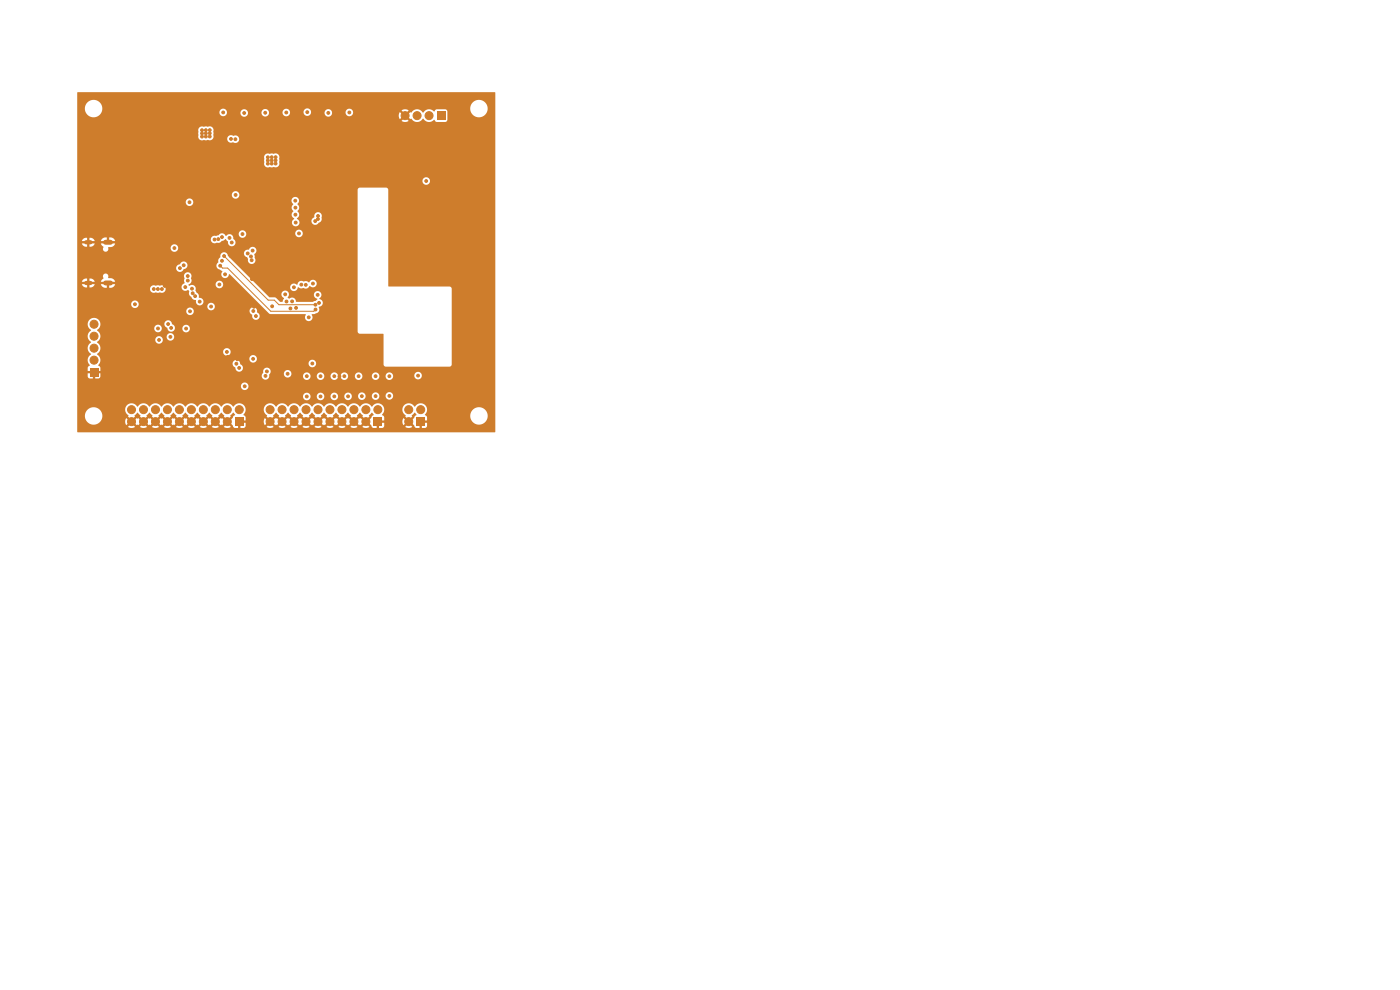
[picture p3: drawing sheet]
<svg xmlns="http://www.w3.org/2000/svg" width="297mm" height="210mm" viewBox="0 0 297 210" stroke-linecap="round" stroke-linejoin="round" font-family="sans-serif">
<path d="M49.9 88.6h1.7v1.7h-1.7z" fill="#ce7d2c"/>
<g fill="#ce7d2c" stroke="#ce7d2c" stroke-width=".21">
<circle cx="50.8" cy="86.9" r=".85"/>
<circle cx="48.2" cy="89.4" r=".85"/>
<circle cx="48.2" cy="86.9" r=".85"/>
<circle cx="45.7" cy="89.4" r=".85"/>
<circle cx="45.7" cy="86.9" r=".85"/>
<circle cx="43.1" cy="89.4" r=".85"/>
<circle cx="43.1" cy="86.9" r=".85"/>
<circle cx="40.6" cy="89.4" r=".85"/>
<circle cx="40.6" cy="86.9" r=".85"/>
<circle cx="38.1" cy="89.4" r=".85"/>
<circle cx="38.1" cy="86.9" r=".85"/>
<circle cx="35.5" cy="89.4" r=".85"/>
<circle cx="35.5" cy="86.9" r=".85"/>
<circle cx="33" cy="89.4" r=".85"/>
<circle cx="33" cy="86.9" r=".85"/>
<circle cx="30.4" cy="89.4" r=".85"/>
<circle cx="30.4" cy="86.9" r=".85"/>
<circle cx="27.9" cy="89.4" r=".85"/>
<circle cx="27.9" cy="86.9" r=".85"/>
</g>
<path d="M18.3 51.4h.9M18.3 60h.9" fill="none" stroke="#ce7d2c" stroke-width=".9"/>
<path d="M22.4 51.4h1M22.4 60h1" fill="none" stroke="#ce7d2c" stroke-width="1.1"/>
<path d="M79.3 88.6h1.7v1.7h-1.7z" fill="#ce7d2c"/>
<g fill="#ce7d2c" stroke="#ce7d2c" stroke-width=".21">
<circle cx="80.2" cy="86.9" r=".85"/>
<circle cx="77.6" cy="89.4" r=".85"/>
<circle cx="77.6" cy="86.9" r=".85"/>
<circle cx="75.1" cy="89.4" r=".85"/>
<circle cx="75.1" cy="86.9" r=".85"/>
<circle cx="72.5" cy="89.4" r=".85"/>
<circle cx="72.5" cy="86.9" r=".85"/>
<circle cx="70" cy="89.4" r=".85"/>
<circle cx="70" cy="86.9" r=".85"/>
<circle cx="67.5" cy="89.4" r=".85"/>
<circle cx="67.5" cy="86.9" r=".85"/>
<circle cx="64.9" cy="89.4" r=".85"/>
<circle cx="64.9" cy="86.9" r=".85"/>
<circle cx="62.4" cy="89.4" r=".85"/>
<circle cx="62.4" cy="86.9" r=".85"/>
<circle cx="59.8" cy="89.4" r=".85"/>
<circle cx="59.8" cy="86.9" r=".85"/>
<circle cx="57.3" cy="89.4" r=".85"/>
<circle cx="57.3" cy="86.9" r=".85"/>
</g>
<path d="M92.7 23.7h1.7v1.7h-1.7z" fill="#ce7d2c"/>
<g fill="#ce7d2c" stroke="#ce7d2c" stroke-width=".21">
<circle cx="91" cy="24.5" r=".85"/>
<circle cx="88.5" cy="24.5" r=".85"/>
<circle cx="85.9" cy="24.5" r=".85"/>
</g>
<path d="M19.1 78.1h1.7v1.7h-1.7z" fill="#ce7d2c"/>
<g fill="#ce7d2c" stroke="#ce7d2c" stroke-width=".21">
<circle cx="19.9" cy="76.4" r=".85"/>
<circle cx="19.9" cy="73.9" r=".85"/>
<circle cx="19.9" cy="71.3" r=".85"/>
<circle cx="19.9" cy="68.8" r=".85"/>
</g>
<path d="M88.4 88.6h1.7v1.7h-1.7z" fill="#ce7d2c"/>
<g fill="#ce7d2c" stroke="#ce7d2c" stroke-width=".21">
<circle cx="89.2" cy="86.9" r=".85"/>
<circle cx="86.7" cy="89.4" r=".85"/>
<circle cx="86.7" cy="86.9" r=".85"/>
<circle cx="53.2" cy="24.6" r=".3"/>
<circle cx="74.9" cy="79.4" r=".3"/>
<circle cx="19" cy="55.3" r=".3"/>
<circle cx="50.4" cy="45" r=".3"/>
<circle cx="72.6" cy="23" r=".3"/>
<circle cx="38.2" cy="32.1" r=".3"/>
<circle cx="37.4" cy="46.2" r=".3"/>
<circle cx="92.4" cy="26.3" r=".3"/>
<circle cx="51.2" cy="76.2" r=".3"/>
<circle cx="35.7" cy="46.2" r=".3"/>
<circle cx="51.2" cy="75.4" r=".3"/>
<circle cx="96.2" cy="38.1" r=".3"/>
<circle cx="34.8" cy="54.3" r=".3"/>
<circle cx="51.2" cy="74.6" r=".3"/>
<circle cx="57.7" cy="24.6" r=".3"/>
<circle cx="49.5" cy="24.7" r=".3"/>
<circle cx="61.3" cy="72.2" r=".3"/>
<circle cx="59.4" cy="23.8" r=".3"/>
<circle cx="71" cy="23.8" r=".3"/>
<circle cx="71" cy="23" r=".3"/>
<circle cx="50.4" cy="23.9" r=".3"/>
<circle cx="50.3" cy="74.6" r=".3"/>
<circle cx="58.2" cy="55.1" r=".3"/>
<circle cx="96.2" cy="39.7" r=".3"/>
<circle cx="51.2" cy="44.1" r=".3"/>
<circle cx="92.5" cy="27" r=".3"/>
<circle cx="95.4" cy="38.9" r=".3"/>
<circle cx="58" cy="56" r=".3"/>
<circle cx="42.9" cy="39.9" r=".3"/>
<circle cx="66.5" cy="23" r=".3"/>
<circle cx="57.7" cy="23.8" r=".3"/>
<circle cx="58" cy="61" r=".3"/>
<circle cx="53.2" cy="23" r=".3"/>
<circle cx="39" cy="32.9" r=".3"/>
<circle cx="54.8" cy="23" r=".3"/>
<circle cx="20.6" cy="48.3" r=".3"/>
<circle cx="57.8" cy="79.9" r=".3"/>
<circle cx="78" cy="79.4" r=".3"/>
<circle cx="21.2" cy="56.6" r=".3"/>
<circle cx="50.4" cy="23.1" r=".3"/>
<circle cx="54" cy="23" r=".3"/>
<circle cx="60.4" cy="72.2" r=".3"/>
<circle cx="35.7" cy="44.6" r=".3"/>
<circle cx="50.4" cy="43.3" r=".3"/>
<circle cx="39" cy="32.1" r=".3"/>
<circle cx="52" cy="44.1" r=".3"/>
<circle cx="36.5" cy="46.2" r=".3"/>
<circle cx="50.4" cy="24.7" r=".3"/>
<circle cx="60.4" cy="73.8" r=".3"/>
<circle cx="66.4" cy="79.7" r=".3"/>
<circle cx="49.5" cy="34.2" r=".3"/>
<circle cx="72" cy="79.8" r=".3"/>
<circle cx="95.4" cy="38.1" r=".3"/>
<circle cx="54" cy="23.8" r=".3"/>
<circle cx="63.8" cy="23" r=".3"/>
<circle cx="49.5" cy="23.9" r=".3"/>
<circle cx="62.9" cy="23.8" r=".3"/>
<circle cx="31.2" cy="61.8" r=".3"/>
<circle cx="42" cy="39.9" r=".3"/>
<circle cx="59.6" cy="73" r=".3"/>
<circle cx="53.4" cy="59.2" r=".3"/>
<circle cx="94.6" cy="36.7" r=".3"/>
<circle cx="19.7" cy="48.3" r=".3"/>
<circle cx="52" cy="76.2" r=".3"/>
<circle cx="37.4" cy="45.4" r=".3"/>
<circle cx="52" cy="75.4" r=".3"/>
<circle cx="59.4" cy="24.6" r=".3"/>
<circle cx="68.2" cy="23.8" r=".3"/>
<circle cx="67.3" cy="23" r=".3"/>
<circle cx="51.2" cy="43.3" r=".3"/>
<circle cx="19.7" cy="47.5" r=".3"/>
<circle cx="48.3" cy="75.7" r=".3"/>
<circle cx="19.7" cy="49.2" r=".3"/>
<circle cx="37.4" cy="44.6" r=".3"/>
<circle cx="59.6" cy="73.8" r=".3"/>
<circle cx="21.2" cy="55.8" r=".3"/>
<circle cx="58.5" cy="23.8" r=".3"/>
<circle cx="53.9" cy="65.1" r=".3"/>
<circle cx="59.7" cy="78.2" r=".3"/>
<circle cx="48.8" cy="34.2" r=".3"/>
<circle cx="48.7" cy="24.7" r=".3"/>
<circle cx="52" cy="43.3" r=".3"/>
<circle cx="54.8" cy="24.6" r=".3"/>
<circle cx="20.6" cy="49.2" r=".3"/>
<circle cx="63.8" cy="23.8" r=".3"/>
<circle cx="41.2" cy="39.9" r=".3"/>
<circle cx="81.1" cy="79.5" r=".3"/>
<circle cx="41.2" cy="40.8" r=".3"/>
<circle cx="62.1" cy="23" r=".3"/>
<circle cx="52" cy="45" r=".3"/>
<circle cx="19" cy="56.9" r=".3"/>
<circle cx="62.9" cy="23" r=".3"/>
<circle cx="36.5" cy="44.6" r=".3"/>
<circle cx="18.2" cy="56.1" r=".3"/>
<circle cx="38.2" cy="33.7" r=".3"/>
<circle cx="17.3" cy="55.3" r=".3"/>
<circle cx="70.6" cy="59.6" r=".3"/>
<circle cx="68.2" cy="23" r=".3"/>
<circle cx="49.2" cy="34.8" r=".3"/>
<circle cx="70.7" cy="45.2" r=".3"/>
<circle cx="17.3" cy="56.1" r=".3"/>
<circle cx="61.3" cy="73.8" r=".3"/>
<circle cx="97.1" cy="38.1" r=".3"/>
<circle cx="62.9" cy="24.7" r=".3"/>
<circle cx="50.4" cy="44.1" r=".3"/>
<circle cx="71.8" cy="24.7" r=".3"/>
<circle cx="36.5" cy="45.4" r=".3"/>
<circle cx="54" cy="24.6" r=".3"/>
<circle cx="42" cy="39.1" r=".3"/>
<circle cx="17.3" cy="56.9" r=".3"/>
<circle cx="41.2" cy="39.1" r=".3"/>
<circle cx="42" cy="66.6" r=".3"/>
<circle cx="54.8" cy="23.8" r=".3"/>
<circle cx="48.7" cy="23.1" r=".3"/>
<circle cx="42.9" cy="40.8" r=".3"/>
<circle cx="57.9" cy="62.1" r=".3"/>
<circle cx="55.8" cy="67" r=".3"/>
<circle cx="42.9" cy="39.1" r=".3"/>
<circle cx="67.3" cy="24.6" r=".3"/>
<circle cx="70.8" cy="67" r=".3"/>
<circle cx="87.3" cy="79.4" r=".3"/>
<circle cx="46.7" cy="69.8" r=".3"/>
<circle cx="97.1" cy="38.9" r=".3"/>
<circle cx="71" cy="24.7" r=".3"/>
<circle cx="62.8" cy="65.3" r=".3"/>
<circle cx="37.4" cy="32.9" r=".3"/>
<circle cx="18.9" cy="47.5" r=".3"/>
<circle cx="18.9" cy="49.2" r=".3"/>
<circle cx="95.4" cy="39.7" r=".3"/>
<circle cx="51.2" cy="45" r=".3"/>
<circle cx="62.1" cy="24.7" r=".3"/>
<circle cx="72.6" cy="23.8" r=".3"/>
<circle cx="34.9" cy="60.7" r=".3"/>
<circle cx="70.7" cy="63.9" r=".3"/>
<circle cx="48.7" cy="23.9" r=".3"/>
<circle cx="59.6" cy="72.2" r=".3"/>
<circle cx="38.5" cy="74.3" r=".3"/>
<circle cx="50.3" cy="76.2" r=".3"/>
<circle cx="62.1" cy="23.8" r=".3"/>
<circle cx="59.4" cy="22.9" r=".3"/>
<circle cx="58.5" cy="22.9" r=".3"/>
<circle cx="66.5" cy="24.6" r=".3"/>
<circle cx="85.7" cy="79.4" r=".3"/>
<circle cx="72.6" cy="24.7" r=".3"/>
<circle cx="69.4" cy="79.7" r=".3"/>
<circle cx="50.3" cy="75.4" r=".3"/>
<circle cx="39" cy="33.7" r=".3"/>
<circle cx="67.3" cy="23.8" r=".3"/>
<circle cx="19" cy="56.1" r=".3"/>
<circle cx="21.2" cy="55" r=".3"/>
<circle cx="42" cy="40.8" r=".3"/>
<circle cx="61.3" cy="73" r=".3"/>
<circle cx="60.5" cy="73" r=".3"/>
<circle cx="49" cy="54.3" r=".3"/>
<circle cx="68.2" cy="24.6" r=".3"/>
<circle cx="71.8" cy="23" r=".3"/>
<circle cx="96.2" cy="38.9" r=".3"/>
<circle cx="20.6" cy="47.5" r=".3"/>
<circle cx="52" cy="74.6" r=".3"/>
<circle cx="86.5" cy="79.4" r=".3"/>
<circle cx="37.4" cy="33.7" r=".3"/>
<circle cx="91.7" cy="26.8" r=".3"/>
<circle cx="55" cy="79.6" r=".3"/>
<circle cx="18.2" cy="56.9" r=".3"/>
<circle cx="18.9" cy="48.3" r=".3"/>
<circle cx="38.2" cy="32.9" r=".3"/>
<circle cx="18.2" cy="55.3" r=".3"/>
<circle cx="58.5" cy="24.6" r=".3"/>
<circle cx="35.7" cy="45.4" r=".3"/>
<circle cx="37.4" cy="32.1" r=".3"/>
<circle cx="66.5" cy="23.8" r=".3"/>
<circle cx="57.7" cy="22.9" r=".3"/>
<circle cx="97.1" cy="39.7" r=".3"/>
<circle cx="63.8" cy="24.7" r=".3"/>
<circle cx="49.5" cy="23.1" r=".3"/>
<circle cx="71.8" cy="23.8" r=".3"/>
<circle cx="53.2" cy="23.8" r=".3"/>
<circle cx="47.3" cy="23.9" r=".3"/>
<circle cx="68" cy="79.8" r=".3"/>
<circle cx="33.5" cy="61.3" r=".3"/>
<circle cx="37" cy="52.6" r=".3"/>
<circle cx="56.8" cy="33.4" r=".3"/>
<circle cx="48.1" cy="74.7" r=".3"/>
<circle cx="39.5" cy="69.7" r=".3"/>
<circle cx="90.4" cy="38.4" r=".3"/>
<circle cx="57.6" cy="33.3" r=".3"/>
<circle cx="70.9" cy="79.8" r=".3"/>
<circle cx="66.3" cy="77.1" r=".3"/>
<circle cx="79.7" cy="79.8" r=".3"/>
<circle cx="67.5" cy="45.8" r=".3"/>
<circle cx="53.7" cy="66" r=".3"/>
<circle cx="44.5" cy="27.6" r=".3"/>
<circle cx="56.6" cy="78.8" r=".3"/>
<circle cx="42.9" cy="27.6" r=".3"/>
<circle cx="43.7" cy="27.6" r=".3"/>
<circle cx="62.6" cy="42.6" r=".3"/>
<circle cx="51.4" cy="49.7" r=".3"/>
<circle cx="34.3" cy="61.3" r=".3"/>
<circle cx="88.7" cy="79.7" r=".3"/>
<circle cx="56.8" cy="34.7" r=".3"/>
<circle cx="56.8" cy="34" r=".3"/>
<circle cx="65.1" cy="79.8" r=".3"/>
<circle cx="63.4" cy="49.5" r=".3"/>
<circle cx="44.5" cy="28.3" r=".3"/>
<circle cx="76.1" cy="79.8" r=".3"/>
<circle cx="43.7" cy="29" r=".3"/>
<circle cx="58.5" cy="34" r=".3"/>
<circle cx="57.6" cy="34.7" r=".3"/>
<circle cx="58.5" cy="33.3" r=".3"/>
<circle cx="42.9" cy="28.3" r=".3"/>
<circle cx="82.6" cy="79.8" r=".3"/>
<circle cx="58.5" cy="34.7" r=".3"/>
<circle cx="66.9" cy="46.9" r=".3"/>
<circle cx="53.7" cy="76.1" r=".3"/>
<circle cx="61" cy="79.3" r=".3"/>
<circle cx="57.6" cy="34" r=".3"/>
<circle cx="49.9" cy="29.5" r=".3"/>
<circle cx="53.6" cy="53.2" r=".3"/>
<circle cx="62.7" cy="45.5" r=".3"/>
<circle cx="56.3" cy="79.7" r=".3"/>
<circle cx="62.7" cy="47.2" r=".3"/>
<circle cx="32.6" cy="61.3" r=".3"/>
<circle cx="42.9" cy="29" r=".3"/>
<circle cx="67.4" cy="46.5" r=".3"/>
<circle cx="49" cy="29.5" r=".3"/>
<circle cx="73" cy="79.8" r=".3"/>
<circle cx="44.5" cy="29" r=".3"/>
<circle cx="62.7" cy="44" r=".3"/>
<circle cx="43.7" cy="28.3" r=".3"/>
<circle cx="61.6" cy="65.4" r=".3"/>
<circle cx="57.7" cy="65" r=".3"/>
<circle cx="63.9" cy="60.4" r=".3"/>
<circle cx="60.8" cy="64" r=".3"/>
<circle cx="62" cy="63.9" r=".3"/>
<circle cx="64.9" cy="60.4" r=".3"/>
<circle cx="66.4" cy="60.2" r=".3"/>
<circle cx="54.3" cy="67" r=".3"/>
<circle cx="62.3" cy="60.9" r=".3"/>
<circle cx="60.5" cy="62.4" r=".3"/>
<circle cx="65.5" cy="67.3" r=".3"/>
<circle cx="67.4" cy="62.5" r=".3"/>
<circle cx="67.7" cy="64.3" r=".3"/>
<circle cx="47.1" cy="55.3" r=".3"/>
<circle cx="47.5" cy="54.3" r=".3"/>
<circle cx="66.9" cy="64.6" r=".3"/>
<circle cx="66.9" cy="65.7" r=".3"/>
<circle cx="46.7" cy="56.4" r=".3"/>
<circle cx="56.3" cy="23.9" r=".3"/>
<circle cx="65.2" cy="23.8" r=".3"/>
<circle cx="51.8" cy="24" r=".3"/>
<circle cx="74.1" cy="23.9" r=".3"/>
<circle cx="60.7" cy="23.9" r=".3"/>
<circle cx="69.6" cy="23.9" r=".3"/>
<circle cx="40.3" cy="66" r=".3"/>
<circle cx="42.4" cy="64" r=".3"/>
<circle cx="36.2" cy="71.5" r=".3"/>
<circle cx="41.4" cy="62.8" r=".3"/>
<circle cx="36.3" cy="69.6" r=".3"/>
<circle cx="40.9" cy="62.2" r=".3"/>
<circle cx="40.7" cy="61.2" r=".3"/>
<circle cx="35.7" cy="68.7" r=".3"/>
<circle cx="76.8" cy="84" r=".3"/>
<circle cx="52.6" cy="53.8" r=".3"/>
<circle cx="73.8" cy="84.1" r=".3"/>
<circle cx="53.2" cy="54.4" r=".3"/>
<circle cx="70.9" cy="84.1" r=".3"/>
<circle cx="53.4" cy="55.2" r=".3"/>
<circle cx="68" cy="84.1" r=".3"/>
<circle cx="47.7" cy="58.2" r=".3"/>
<circle cx="46.5" cy="60.4" r=".3"/>
<circle cx="65.1" cy="84.1" r=".3"/>
<circle cx="44.8" cy="65" r=".3"/>
<circle cx="28.6" cy="64.5" r=".3"/>
<circle cx="51.9" cy="81.9" r=".3"/>
<circle cx="47.1" cy="50.3" r=".3"/>
<circle cx="39.3" cy="60.9" r=".3"/>
<circle cx="39.8" cy="59.5" r=".3"/>
<circle cx="46.3" cy="50.7" r=".3"/>
<circle cx="39.8" cy="58.6" r=".3"/>
<circle cx="45.5" cy="50.8" r=".3"/>
<circle cx="50.1" cy="77.2" r=".3"/>
<circle cx="33.5" cy="69.7" r=".3"/>
<circle cx="50.7" cy="78.1" r=".3"/>
<circle cx="33.7" cy="72.1" r=".3"/>
<circle cx="38.2" cy="56.9" r=".3"/>
<circle cx="39" cy="56.3" r=".3"/>
<circle cx="82.6" cy="84" r=".3"/>
<circle cx="48.7" cy="50.5" r=".3"/>
<circle cx="49.2" cy="51.4" r=".3"/>
<circle cx="79.7" cy="84" r=".3"/>
<circle cx="50" cy="41.3" r=".3"/>
<circle cx="40.2" cy="42.9" r=".3"/>
</g>
<path d="M46.7 56.4l.5 .5h1.1l9.1 9.1h9.2l.3-.3M47.5 54.3l9.4 9.4h1.3l1 .9h7.7" fill="none" stroke="#ce7d2c" stroke-width=".21"/>
<g fill="#ce7d2c">
<path d="M28.6 88.1l.6-.5 .6 .5-.1 .2 .6 .7-.3 .3-.7-.6-.1 .1-.2-.1-.6 .6-.4-.3 .7-.7z"/>
<path d="M31.1 88.1l.7-.5 .5 .5-.1 .2 .7 .7-.4 .3-.6-.6-.2 .1-.1-.1-.7 .6-.3-.3 .6-.7z"/>
<path d="M33.6 88.1l.7-.5 .6 .5-.1 .2 .6 .7-.4 .3-.6-.6-.2 .1-.1-.1-.6 .6-.4-.3 .6-.7z"/>
<path d="M36.2 88.1l.7-.5 .5 .5-.1 .2 .6 .7-.3 .3-.7-.6-.1 .1-.2-.1-.6 .6-.4-.3 .7-.7z"/>
<path d="M38.7 88.1l.7-.5 .6 .5-.2 .2 .7 .7-.4 .3-.6-.6-.2 .1-.1-.1-.7 .6-.3-.3 .6-.7z"/>
<path d="M41.3 88.1l.6-.5 .6 .5-.1 .2 .6 .7-.3 .3-.7-.6-.1 .1-.2-.1-.6 .6-.4-.3 .7-.7z"/>
<path d="M43.8 88.1l.7-.5 .5 .5-.1 .2 .7 .7-.4 .3-.6-.6-.2 .1-.1-.1-.7 .6-.3-.3 .6-.7z"/>
<path d="M46.3 88.1l.7-.5 .6 .5-.1 .2 .6 .7-.4 .3-.6-.6-.2 .1-.1-.1-.6 .6-.4-.3 .6-.7z"/>
<path d="M48.9 88.1l.6-.6 .4 .5-1.2 1.3-.4-.3 .7-.7z"/>
<path d="M58 88.1l.6-.5 .6 .5-.1 .2 .6 .7-.3 .3-.7-.6-.1 .1-.2-.1-.6 .6-.4-.3 .7-.7z"/>
<path d="M60.5 88.1l.7-.5 .5 .5-.1 .2 .7 .7-.4 .3-.6-.6-.2 .1-.1-.1-.7 .6-.3-.3 .6-.7z"/>
<path d="M63 88.1l.7-.5 .6 .5-.1 .2 .6 .7-.4 .3-.6-.6-.2 .1-.1-.1-.6 .6-.4-.3 .6-.7z"/>
<path d="M65.6 88.1l.7-.5 .5 .5-.1 .2 .6 .7-.3 .3-.7-.6-.1 .1-.2-.1-.6 .6-.4-.3 .7-.7z"/>
<path d="M68.1 88.1l.7-.5 .6 .5-.2 .2 .7 .7-.4 .3-.6-.6-.2 .1-.1-.1-.7 .6-.3-.3 .6-.7z"/>
<path d="M70.7 88.1l.6-.5 .6 .5-.1 .2 .6 .7-.3 .3-.7-.6-.1 .1-.2-.1-.6 .6-.4-.3 .7-.7z"/>
<path d="M73.2 88.1l.7-.5 .5 .5-.1 .2 .7 .7-.4 .3-.6-.6-.2 .1-.1-.1-.7 .6-.3-.3 .6-.7z"/>
<path d="M75.7 88.1l.7-.5 .6 .5-.1 .2 .6 .7-.4 .3-.6-.6-.2 .1-.1-.1-.6 .6-.4-.3 .6-.7z"/>
<path d="M78.3 88.1l.6-.6 .4 .5-1.2 1.3-.4-.3 .7-.7z"/>
<path d="M87.4 88.1l.6-.6 .4 .5-1.2 1.3-.4-.3 .7-.7z"/>
<path d="M16.4 19.6h88.6l.1 .1-.1 72h-88.6v-3.6h1.6a1.85 1.85 0 0 0 2.6 1.8 1.85 1.85 0 0 0 .4-3.1h5.5l.2 .8 .6 .5-.2 .2 .7 .7-.4 .3-.7-.6a1.34 1.34 0 0 0 .1 1.5l.6-.6 .4 .3-.6 .7a1.34 1.34 0 0 0 1.5 0l-.7-.7 .4-.3 .6 .6 .2-.1 .1 .1 .7-.6 .3 .3-.6 .7a1.33 1.33 0 0 0 1.5 0l-.6-.7 .3-.3 .7 .6 .1-.1 .2 .1 .6-.6 .4 .3-.7 .7a1.33 1.33 0 0 0 1.5 0l-.6-.7 .4-.3 .6 .6 .2-.1 .1 .1 .6-.6 .4 .3-.6 .7a1.33 1.33 0 0 0 1.5 0l-.7-.7 .4-.3 .6 .6 .2-.1 .1 .1 .7-.6 .3 .3-.6 .7a1.33 1.33 0 0 0 1.5 0l-.6-.7 .3-.3 .7 .6 .1-.1 .2 .1 .6-.6 .4 .3-.7 .7a1.33 1.33 0 0 0 1.6 0l-.7-.7 .4-.3 .6 .6 .2-.1 .1 .1 .7-.6 .3 .3-.6 .7a1.33 1.33 0 0 0 1.5 0l-.6-.7 .3-.3 .7 .6 .1-.1 .2 .1 .6-.6 .4 .3-.7 .7a1.33 1.33 0 0 0 1.5 0l-.6-.7 .4-.3 .6 .6 .2-.1 .1 .1 .6-.6 .4 .3-.6 .7a1.33 1.33 0 0 0 1.5 0l-.7-.7 .4-.3 1.1 1.2h.7v-.9h.5v.9l1-.2 .1-.9h-.9v-.5h.9v-.9l-.5-.3 .4-.6 .1-.6h3.8l.2 .8 .6 .5-.2 .2 .7 .7-.4 .3-.7-.6a1.34 1.34 0 0 0 .1 1.5l.6-.6 .4 .3-.6 .7a1.34 1.34 0 0 0 1.5 0l-.7-.7 .4-.3 .6 .6 .2-.1 .1 .1 .7-.6 .3 .3-.6 .7a1.33 1.33 0 0 0 1.5 0l-.6-.7 .3-.3 .7 .6 .1-.1 .2 .1 .6-.6 .4 .3-.7 .7a1.33 1.33 0 0 0 1.5 0l-.6-.7 .4-.3 .6 .6 .2-.1 .1 .1 .6-.6 .4 .3-.6 .7a1.33 1.33 0 0 0 1.5 0l-.7-.7 .4-.3 .6 .6 .2-.1 .1 .1 .7-.6 .3 .3-.6 .7a1.33 1.33 0 0 0 1.5 0l-.6-.7 .3-.3 .7 .6 .1-.1 .2 .1 .6-.6 .4 .3-.7 .7a1.33 1.33 0 0 0 1.6 0l-.7-.7 .4-.3 .6 .6 .2-.1 .1 .1 .7-.6 .3 .3-.6 .7a1.33 1.33 0 0 0 1.5 0l-.6-.7 .3-.3 .7 .6 .1-.1 .2 .1 .6-.6 .4 .3-.7 .7a1.33 1.33 0 0 0 1.5 0l-.6-.7 .4-.3 .6 .6 .2-.1 .1 .1 .6-.6 .4 .3-.6 .7a1.33 1.33 0 0 0 1.5 0l-.7-.7 .4-.3 1.1 1.2h.7v-.9h.5v.9l1-.2 .1-.9h-.9v-.5h.9v-.9l-.5-.3 .4-.6 .1-.6h3.9l.2 .8 .5 .5-.2 .2 .7 .7-.4 .3-.6-.6a1.34 1.34 0 0 0 0 1.5l.6-.6 .4 .3-.6 .7a1.34 1.34 0 0 0 1.5 0l-.7-.7 .4-.3 1.1 1.2h.7v-.9h.5v.9l1-.2 .1-.9h-.9v-.5h.9v-.7l-.4-.4h9.6v.3a1.85 1.85 0 0 0 2.8 1.4 1.85 1.85 0 0 0 0-3.2 1.85 1.85 0 0 0-2.8 1.5h-9.6l-.1-.1a1.4 1.4 0 0 0 0-2.2 1.4 1.4 0 0 0-2.1 .5 1.4 1.4 0 0 0-1.5-.7 1.4 1.4 0 0 0-1.1 1.2h-3.9v-.2a1.41 1.41 0 0 0-1.2-1 1.41 1.41 0 0 0-1.4 .7 1.48 1.48 0 0 0-2.6 0 1.48 1.48 0 0 0-2.5 0 1.48 1.48 0 0 0-2.5 0 1.48 1.48 0 0 0-2.6 0 1.48 1.48 0 0 0-2.5 0 1.48 1.48 0 0 0-2.6 0 1.48 1.48 0 0 0-2.5 0 1.48 1.48 0 0 0-2.5 0 1.4 1.4 0 0 0-1.5-.7 1.4 1.4 0 0 0-1.2 1.2h-3.8v-.2a1.41 1.41 0 0 0-1.2-1 1.41 1.41 0 0 0-1.4 .7 1.48 1.48 0 0 0-2.6 0 1.48 1.48 0 0 0-2.5 0 1.48 1.48 0 0 0-2.5 0 1.48 1.48 0 0 0-2.6 0 1.48 1.48 0 0 0-2.5 0 1.48 1.48 0 0 0-2.6 0 1.48 1.48 0 0 0-2.5 0 1.48 1.48 0 0 0-2.5 0 1.4 1.4 0 0 0-1.5-.7 1.4 1.4 0 0 0-1.2 1.2l-5.6-.1a1.85 1.85 0 0 0-2.9 1.4h-1.6v-4.1h47.9v.2a.8 .8 0 0 0 .9 .7 .8 .8 0 0 0 .7-.9h1.3v.2a.8 .8 0 0 0 .9 .7 .8 .8 0 0 0 .7-.9h1.3v.2a.8 .8 0 0 0 .9 .7 .8 .8 0 0 0 .7-.9h1.3v.2a.8 .8 0 0 0 .9 .7 .8 .8 0 0 0 .7-.9h1.4v.1a.8 .8 0 0 0 .8 .7 .8 .8 0 0 0 .8-.8h1.3v.1a.8 .8 0 0 0 .9 .7 .8 .8 0 0 0 .7-.9h1.3v.2a.8 .8 0 0 0 1.2 .6 .8 .8 0 0 0 0-1.4 .8 .8 0 0 0-1.2 .6l-1.3-.1a.8 .8 0 0 0-.9-.6 .8 .8 0 0 0-.7 .8h-1.3l-.1-.2a.8 .8 0 0 0-.8-.6 .8 .8 0 0 0-.7 .8l-1.4-.1a.8 .8 0 0 0-.8-.6 .8 .8 0 0 0-.8 .7h-1.3v-.1a.8 .8 0 0 0-.9-.6 .8 .8 0 0 0-.7 .7h-1.3v-.1a.8 .8 0 0 0-.9-.6 .8 .8 0 0 0-.7 .7h-1.3l-.1-.1a.8 .8 0 0 0-.8-.6 .8 .8 0 0 0-.7 .7h-47.9v-2.1h34.7v.1a.8 .8 0 0 0 1.2 .6 .8 .8 0 0 0 0-1.3 .8 .8 0 0 0-1.2 .6h-34.7v-13.2h2.2l.2 .8 .5 .6a1.48 1.48 0 0 0 0 2.5 1.48 1.48 0 0 0 0 2.5 1.52 1.52 0 0 0-.2 2.4l-.4 .3-.1 .9h.9v.5h-.9l.1 .8 .4 .3h.6v-.9h.5v.9l.8-.1 .3-.5h34.2v.1a.83 .83 0 0 0 1 .7 .83 .83 0 0 0 .6-1.1l.2-.2h2.9v.2a.8 .8 0 0 0 .6 .7 .8 .8 0 0 0 .9-.4h2.6v.2a.8 .8 0 0 0 .9 .7 .8 .8 0 0 0 .7-.9h1.3v.2a.8 .8 0 0 0 .9 .7 .8 .8 0 0 0 .7-.9h1.3v.2a.8 .8 0 0 0 .9 .7 .8 .8 0 0 0 .7-.9h.5v.2a.8 .8 0 0 0 .9 .7 .8 .8 0 0 0 .8-.9h1.4v.2a.8 .8 0 0 0 .9 .7 .8 .8 0 0 0 .7-.9h2v.2a.8 .8 0 0 0 .9 .7 .8 .8 0 0 0 .7-.9h1.3v.2a.8 .8 0 0 0 .9 .7 .8 .8 0 0 0 .7-1h4.5v.2a.8 .8 0 0 0 1.2 .6 .8 .8 0 0 0 0-1.4 .8 .8 0 0 0-1.2 .6h-4.5a.8 .8 0 0 0-.9-.6 .8 .8 0 0 0-.7 .7h-1.3a.8 .8 0 0 0-.8-.7 .8 .8 0 0 0-.8 .7h-2a.8 .8 0 0 0-.8-.7 .8 .8 0 0 0-.8 .7h-1.5a.8 .8 0 0 0-.8-.7 .8 .8 0 0 0-.8 .7h-.5a.8 .8 0 0 0-.8-.7 .8 .8 0 0 0-.8 .7h-1.3a.8 .8 0 0 0-.8-.7 .8 .8 0 0 0-.8 .7h-1.3a.8 .8 0 0 0-.8-.7 .8 .8 0 0 0-.8 .7h-2.6a.8 .8 0 0 0-.4-1.2 .8 .8 0 0 0-1.1 .7h-2.9a.83 .83 0 0 0-.7-1.2 .83 .83 0 0 0-.8 1.1l-.3 .6h-34.2v-.5h-.9v-.5h.9l-.1-.9-.4-.3 .3-.4h28.2l.1 .4 .5 .4a.85 .85 0 0 0 .7 1 .85 .85 0 0 0 .9-.7 .85 .85 0 0 0-.6-1v-.2h14.6v.2a.8 .8 0 0 0 1.2 .6 .8 .8 0 0 0 0-1.4 .8 .8 0 0 0-1.2 .6l-14.6-.1a.8 .8 0 0 0-.8-.5 .8 .8 0 0 0-.8 .7h-28.2l.2-.6v-.5h31.6a.8 .8 0 0 0 1.1 .9 .8 .8 0 0 0 .2-1.4 .8 .8 0 0 0-1.3 .4v.1h-31.6l-.7-.9 .5-.5h26.2a.8 .8 0 0 0 1.1 .8 .8 .8 0 0 0 .3-1.3 .8 .8 0 0 0-1.3 .3l-.1 .2h-26.2a1.48 1.48 0 0 0-.5-2l.5-.6h11.8v.2a.8 .8 0 0 0 1.3 .6 .8 .8 0 0 0-.1-1.4h1.2v.1a.8 .8 0 0 0 1.3 .6 .8 .8 0 0 0 0-1.3 .8 .8 0 0 0-1.3 .6l-1.3-.1a.8 .8 0 0 0-1.1 .7h-11.8a1.46 1.46 0 0 0-.5-2l.4-.4h11.7a.8 .8 0 0 0 1.1 .8 .8 .8 0 0 0 .3-1.3 .8 .8 0 0 0-1.3 .3l-.1 .2h-11.7l.3-.9h13.6l.1 .4 .4 .4a.84 .84 0 0 0 .8 .9 .84 .84 0 0 0 .9-.8h1.6v.2a.8 .8 0 0 0 1.2 .6 .8 .8 0 0 0 0-1.4 .8 .8 0 0 0-1.2 .6h-1.6l-.2-.6-.4-.3a.81 .81 0 0 0-.8-.8 .81 .81 0 0 0-.8 .8h-13.6v-.2a1.35 1.35 0 0 0-1.4-1.1 1.35 1.35 0 0 0-1.3 1.3h-2.2v-2.7h23.1v.1a.8 .8 0 0 0 .9 .7 .8 .8 0 0 0 .7-.9h11.8l.3 .7a.48 .48 0 0 1 .3 .7 .83 .83 0 0 0 1.4 .2 .83 .83 0 0 0-.4-1.3 .8 .8 0 0 0-.6-1 .8 .8 0 0 0-1 .7l-11.8-.1a.8 .8 0 0 0-.9-.6 .8 .8 0 0 0-.7 .8h-23.1v-1.5h11.4v.1a.8 .8 0 0 0 .7 .7 .8 .8 0 0 0 .8-.3h14.7v.1a.8 .8 0 0 0 1.2 .6 .8 .8 0 0 0 0-1.4 .8 .8 0 0 0-1.2 .7l-14.7-.1a.8 .8 0 0 0-.4-1.1 .8 .8 0 0 0-1.1 .7h-11.4v-3.3h15.4v.2a.88 .88 0 0 0 1.3 .6h.8a.83 .83 0 0 0 1-.1 .83 .83 0 0 0 .1-1.1h3.5v.2a.89 .89 0 0 0 1.5 .5l.1 .2a1.1 1.1 0 0 0 .5 1.4l.3 .3 .4 .2a.37 .37 0 0 1 .3 .6 .83 .83 0 0 0 1 .5 .83 .83 0 0 0 .6-1 .83 .83 0 0 0-1-.6 1.17 1.17 0 0 0-.6-1.2l-.1-.2a.92 .92 0 0 0-.3-1.1 .92 .92 0 0 0-1.1 0l-.1-.2 .1-.1h5.6a.8 .8 0 0 0 1.1 .8 .8 .8 0 0 0 .3-1.3 .8 .8 0 0 0-1.3 .3l-.1 .2h-5.6a1.01 1.01 0 0 0 .4-1.4 .83 .83 0 0 0-.8-1.1 .83 .83 0 0 0-.6 1.3l-.1 .5 .2 .5-.5 .3-.2 .4h-3.5a2.61 2.61 0 0 0-1.9-.2l-.2-.1a.8 .8 0 0 0-1.1 .7h-15.4v-1.4h1.8l-.2 .2 .2 .3h-.8a.98 .98 0 0 0 1.1 .7v-.7h.5v.7l.5-.1 .4-.3 .2-.3h-.8l.1-.2-.1-.3h2.9l-.1 .2 .1 .3h-.8a1.07 1.07 0 0 0 1.3 .8v-.8h.5v.8l.9-.3 .3-.5h-.8l.2-.2-.2-.3h.8a1.02 1.02 0 0 0-.9-.8h-.5a.62 .62 0 0 0-.4-.9 .62 .62 0 0 0-.8 .6l.1 .4-.5 .7h-1.3a.98 .98 0 0 0-1.1-.7v.6h-.5v-.6h-.3l-.5 .2-.3 .5h-1v-3h21a.86 .86 0 0 0 .7 .9 .86 .86 0 0 0 .9-.6 .8 .8 0 0 0 .8-.8h6.1v.1a.9 .9 0 0 0 .8 .8l.5 .4a.85 .85 0 0 0 .2 1.3 .85 .85 0 0 0 1.2-.7l8.6 8.4h7.6l.1 .2a.84 .84 0 0 0 .1 1.1 .84 .84 0 0 0 1.2 0 .84 .84 0 0 0-.1-1.2l.8-.2a.92 .92 0 0 0 .7-1.4 .87 .87 0 0 0 .9-.8 .87 .87 0 0 0-.8-.9 .82 .82 0 0 0 .5-1.1 .82 .82 0 0 0-1.1-.4 .82 .82 0 0 0-.3 1.2l.5 .4-.3 .3-.7 .2h-3.4a.94 .94 0 0 0-1.5-.7l-.4-.2a.84 .84 0 0 0-.1-1.3 .84 .84 0 0 0-1.2 .3 .84 .84 0 0 0 .6 1.2l-.3 .7h-.5l-1.1-.9-1.3-.1-2.2-2.1h6.6v.1a.8 .8 0 0 0 .9 .8 .8 .8 0 0 0 .8-.8l.1-.1 .5 .3 .5-.1a1.01 1.01 0 0 0 1.4-.4 .84 .84 0 0 0 1.3-.1 .84 .84 0 0 0-.3-1.2 .84 .84 0 0 0-1.2 .5 .8 .8 0 0 0-1-.2h-.1a.82 .82 0 0 0-1.3 .6l-.1 .1a.82 .82 0 0 0-.9-.2 .82 .82 0 0 0-.6 .7h-6.6l-6.5-6.6-.4-.6h3.8l.1 .6 .5 .3 .2 .3a.83 .83 0 0 0 .9 1.1 .83 .83 0 0 0 .5-1.4l-.1-.6a.93 .93 0 0 0-.1-1.6 1.18 1.18 0 0 0-1.1 .6h-.2a.8 .8 0 0 0-.7 .7l-3.9-.1a.88 .88 0 0 0-.9 .1 .88 .88 0 0 0-.3 .9 1.02 1.02 0 0 0-.4 1.1l-.4 .6-6.1-.1a.87 .87 0 0 0-.8-.7 .87 .87 0 0 0-.9 .6l-.6 .3-.1 .4h-21v-5.7h1.8l-.2 .3 .2 .2h-.8l.1 .4 .5 .3h.5v-.6h.5v.6a.98 .98 0 0 0 1.1-.7h-.8l.1-.2-.1-.3h2.9l-.1 .3 .1 .2h-.8l.2 .4a.41 .41 0 0 1 .3 .3 .41 .41 0 0 1-.1 .4 .59 .59 0 0 0 .7 .7 .59 .59 0 0 0 .4-.9h13.3v.2a.8 .8 0 0 0 1.2 .6 .8 .8 0 0 0 0-1.4 .8 .8 0 0 0-1.2 .6h-13.3l.6-.1a1.02 1.02 0 0 0 .9-.8h-.8l.2-.2-.2-.3h.8l-.2-.4h20.5v.2a.89 .89 0 0 0 1.4 .6 .86 .86 0 0 0 .9-.4l.8-.4a1.09 1.09 0 0 1 .7 1.1 .8 .8 0 0 0 1.2 .2 .8 .8 0 0 0-.2-1.3 .9 .9 0 0 0-.5-1 .9 .9 0 0 0-1.1 .3l-.5-.4h3.2a.8 .8 0 0 0 .9 .9 .8 .8 0 0 0 .7-1.1h10.4v.2a.8 .8 0 0 0 1.3 .6 .8 .8 0 0 0 0-1.4 .8 .8 0 0 0-1.3 .6h-10.4a.8 .8 0 0 0-.8-.6 .8 .8 0 0 0-.8 .8l-3.3-.1a.96 .96 0 0 0-1 .4l-.5 .2a.8 .8 0 0 0-1.1 .6h-20.5l-.5-.3h-.5v.7h-.5v-.7h-.4l-.6 .2-.3 .5h-1.3a.98 .98 0 0 0-1.1-.7v.7h-.5v-.7h-.3l-.5 .3-.3 .4h-1v-8.3h23a.8 .8 0 0 0 1 .9 .8 .8 0 0 0 .5-1.2h20.9l.1 .4 .3 .4a1.01 1.01 0 0 0 0 1.5 .9 .9 0 0 0 .2 1.6 .82 .82 0 0 0-.5 1 .82 .82 0 0 0 1.1 .5 .82 .82 0 0 0 .4-1.1h2.7v.2a.85 .85 0 0 0 .7 .7 .85 .85 0 0 0 .9-.5 1.54 1.54 0 0 0 .5-1.8 .87 .87 0 0 0-1.1-.3 .87 .87 0 0 0-.5 1l-.4 .3-.1 .4h-2.7l-.4-.5a.89 .89 0 0 0 .1-1.5 .92 .92 0 0 0 0-1.5 .81 .81 0 0 0 0-1.4 .81 .81 0 0 0-1.3 .6l-21-.1a.8 .8 0 0 0-.8-.3 .8 .8 0 0 0-.6 .7h-23v-1.5h32.8v.1a.8 .8 0 0 0 1.2 .6 .8 .8 0 0 0 0-1.3 .8 .8 0 0 0-1.2 .6h-32.8v-1.1h59.5v30.3l.4 .3 5.1 .1v6.4l.3 .4 13.7 .1 .4-.5-.1-16.3-.3-.2-13-.1v-20.5l-.3-.4h-5.8l-.4 .4h-59.5v-1.9h73.2v.2a.8 .8 0 0 0 1.2 .6 .8 .8 0 0 0 0-1.4 .8 .8 0 0 0-1.2 .6h-73.2v-5h39.6l.1 1a.87 .87 0 0 0 .2 1 .87 .87 0 0 0 1 .1h.7a.93 .93 0 0 0 1-.1 .93 .93 0 0 0 .2-1 1.51 1.51 0 0 0-.5-1.7h-1.6a.8 .8 0 0 0-1.1 .7h-39.6v-5.8h25.6v.9a1.33 1.33 0 0 0 .6 1.3h1.6a.79 .79 0 0 0 1-.3h3l.1 .4 .3 .4h.8a.83 .83 0 0 0 1.3-.7 .83 .83 0 0 0-1.3-.7 .8 .8 0 0 0-1.2 .6h-3l.1-.9a1.51 1.51 0 0 0-.6-1.7l-1.6 .1a.8 .8 0 0 0-1.1 .6h-25.6v-4.6h1.6v.3a1.85 1.85 0 0 0 1.5 1.7 1.85 1.85 0 0 0 2.1-1.1h24.9v.1a.8 .8 0 0 0 .9 .8 .8 .8 0 0 0 .8-.8h2.8v.1a.8 .8 0 0 0 .9 .8 .8 .8 0 0 0 .7-1h2.9v.2a.8 .8 0 0 0 .9 .7 .8 .8 0 0 0 .7-.9h2.8v.1a.8 .8 0 0 0 .9 .8 .8 .8 0 0 0 .7-1h2.9v.2a.8 .8 0 0 0 .8 .7 .8 .8 0 0 0 .8-.7h2.8v.1a.8 .8 0 0 0 1 .7 .8 .8 0 0 0 .6-.9h2.9v.1a.8 .8 0 0 0 .5 .7 .8 .8 0 0 0 .9-.2h9.9l.2 .9 .7-.6 .3 .3-.6 .7a1.34 1.34 0 0 0 1.5-.1l-.6-.6 .3-.3 .7 .6 .2-.1a1.43 1.43 0 0 0 2.5 0 1.52 1.52 0 0 0 2.3 .2l.6 .5h1.8l.4-.5v-1.8l-.2-.4h-2.1l-.4 .4a1.58 1.58 0 0 0-2.5 .3 1.48 1.48 0 0 0-2.5 0l-.1-.1-.7 .6-.3-.4 .5-.6a1.34 1.34 0 0 0-1.4 0l.6 .6-.3 .4-.7-.6-.2 .6h-9.9a.8 .8 0 0 0-.2-1.3 .8 .8 0 0 0-1.2 .7l-2.9-.1a.8 .8 0 0 0-.8-.6 .8 .8 0 0 0-.8 .8h-2.8a.8 .8 0 0 0-.7-.9 .8 .8 0 0 0-.9 .7l-2.9-.1a.8 .8 0 0 0-.8-.5 .8 .8 0 0 0-.8 .7l-2.9-.1a.8 .8 0 0 0-.8-.6 .8 .8 0 0 0-.7 .7l-2.9-.1a.8 .8 0 0 0-.9-.5 .8 .8 0 0 0-.7 .7h-2.8v-.1a.8 .8 0 0 0-.8-.8 .8 .8 0 0 0-.9 .8h-24.9l.1-.9h78.1v.3a1.85 1.85 0 0 0 2.8 1.4 1.85 1.85 0 0 0 0-3.2 1.85 1.85 0 0 0-2.8 1.5h-78.1v-.2a1.85 1.85 0 0 0-2-1.5 1.85 1.85 0 0 0-1.7 1.7h-1.6z"/>
</g>
</svg>
